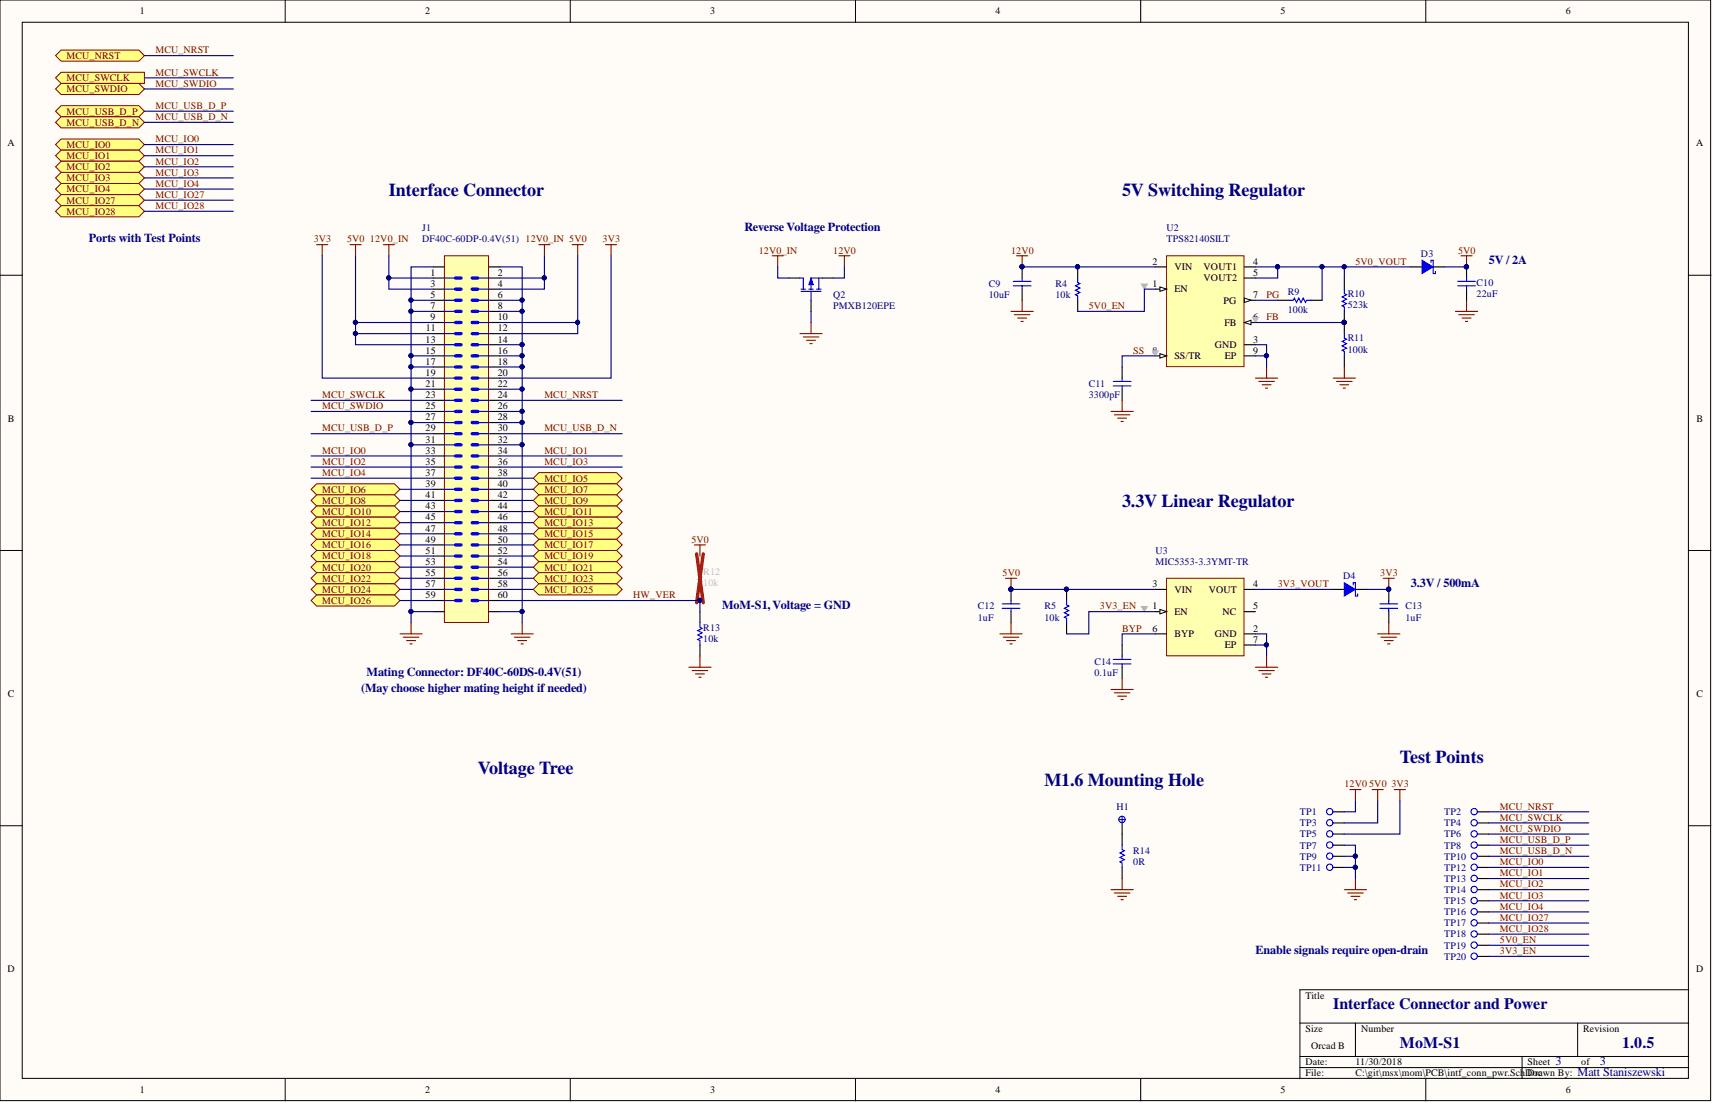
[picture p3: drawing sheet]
<svg xmlns="http://www.w3.org/2000/svg" width="391mm" height="252mm" viewBox="0 0 391 252" stroke-linecap="round" stroke-linejoin="round" font-family="sans-serif">
<defs><g id="words">
<g font-size="4.1" fill="#000080">
<text x="88.7" y="44.7">Interface Connector</text>
<text x="256.1" y="44.7">5V Switching Regulator</text>
<text x="256.1" y="115.7">3.3V Linear Regulator</text>
<text x="109" y="176.6">Voltage Tree</text>
<text x="238.3" y="179.1">M1.6 Mounting Hole</text>
<text x="319.4" y="174.1">Test Points</text>
</g>
<g font-size="3.6" fill="#000080">
<text x="304.2" y="230">Interface Connector and Power</text>
<text x="319.4" y="238.9">MoM-S1</text>
<text x="370.1" y="238.9">1.0.5</text>
</g>
<g font-size="2.8" fill="#000080">
<text x="169.9" y="52.7">Reverse Voltage Protection</text>
<text x="20.3" y="55.2">Ports with Test Points</text>
<text x="339.7" y="60.3">5V / 2A</text>
<text x="322" y="133.8">3.3V / 500mA</text>
<text x="164.8" y="138.9">MoM-S1, Voltage = GND</text>
<text x="83.7" y="154.1">Mating Connector: DF40C-60DS-0.4V(51)</text>
<text x="82.4" y="157.9">(May choose higher mating height if needed)</text>
<text x="286.5" y="217.5">Enable signals require open-drain</text>
<text x="354.9" y="242.9">3</text>
<text x="360" y="245.4">Matt Staniszewski</text>
<text x="365.1" y="242.9">3</text>
</g>
<g font-size="2.3">
<text x="31.9" y="3.3">1</text>
<text x="97" y="3.3">2</text>
<text x="162.1" y="3.3">3</text>
<text x="227.2" y="3.3">4</text>
<text x="292.2" y="3.3">5</text>
<text x="357.3" y="3.3">6</text>
<text x="1.7" y="33.4">A</text>
<text x="387" y="33.4">A</text>
<text x="98.2" y="62.9">1</text>
<text x="98.2" y="65.4">3</text>
<text x="113.6" y="62.9">2</text>
<text x="113.6" y="65.4">4</text>
<text x="263" y="60.4">2</text>
<text x="263" y="65.4">1</text>
<text x="268" y="61.6">VIN</text>
<text x="274.6" y="61.6">VOUT1</text>
<text x="274.6" y="64.2">VOUT2</text>
<text x="286" y="60.4">4</text>
<text x="286" y="62.9">5</text>
<text x="98.2" y="68">5</text>
<text x="98.2" y="70.5">7</text>
<text x="113.6" y="68">6</text>
<text x="113.6" y="70.5">8</text>
<text x="268" y="66.7">EN</text>
<text x="279.2" y="69.2">PG</text>
<text x="286" y="68">7</text>
<text x="97.2" y="75.6">11</text>
<text x="98.2" y="73">9</text>
<text x="113.6" y="73">10</text>
<text x="113.6" y="75.6">12</text>
<text x="279.4" y="74.3">FB</text>
<text x="286" y="73">6</text>
<text x="97.1" y="78.1">13</text>
<text x="97.1" y="80.6">15</text>
<text x="97.1" y="83.2">17</text>
<text x="113.6" y="78.1">14</text>
<text x="113.6" y="80.6">16</text>
<text x="113.6" y="83.2">18</text>
<text x="263" y="80.6">8</text>
<text x="268" y="81.9">SS/TR</text>
<text x="277.2" y="79.4">GND</text>
<text x="279.5" y="81.9">EP</text>
<text x="286" y="78.1">3</text>
<text x="286" y="80.6">9</text>
<text x="97.1" y="85.7">19</text>
<text x="97.1" y="88.3">21</text>
<text x="113.6" y="85.7">20</text>
<text x="113.6" y="88.3">22</text>
<text x="97.1" y="90.8">23</text>
<text x="97.1" y="93.3">25</text>
<text x="97.1" y="95.9">27</text>
<text x="113.6" y="90.8">24</text>
<text x="113.6" y="93.3">26</text>
<text x="113.6" y="95.9">28</text>
<text x="1.8" y="96.2">B</text>
<text x="97.1" y="98.4">29</text>
<text x="97.1" y="100.9">31</text>
<text x="113.6" y="98.4">30</text>
<text x="113.6" y="100.9">32</text>
<text x="387.1" y="96.2">B</text>
<text x="97.1" y="103.5">33</text>
<text x="97.1" y="106">35</text>
<text x="113.6" y="103.5">34</text>
<text x="113.6" y="106">36</text>
<text x="97.1" y="108.5">37</text>
<text x="97.1" y="111.1">39</text>
<text x="97.1" y="113.6">41</text>
<text x="113.6" y="108.5">38</text>
<text x="113.6" y="111.1">40</text>
<text x="113.6" y="113.6">42</text>
<text x="97.1" y="116.2">43</text>
<text x="97.1" y="118.7">45</text>
<text x="113.6" y="116.2">44</text>
<text x="113.6" y="118.7">46</text>
<text x="97.1" y="121.2">47</text>
<text x="97.1" y="123.8">49</text>
<text x="113.6" y="121.2">48</text>
<text x="113.6" y="123.8">50</text>
<text x="97.1" y="126.3">51</text>
<text x="97.1" y="128.8">53</text>
<text x="97.1" y="131.4">55</text>
<text x="113.6" y="126.3">52</text>
<text x="113.6" y="128.8">54</text>
<text x="113.6" y="131.4">56</text>
<text x="97.1" y="133.9">57</text>
<text x="97.1" y="136.4">59</text>
<text x="113.6" y="133.9">58</text>
<text x="113.6" y="136.4">60</text>
<text x="263" y="133.9">3</text>
<text x="268" y="135.2">VIN</text>
<text x="275.8" y="135.2">VOUT</text>
<text x="286" y="133.9">4</text>
<text x="263" y="139">1</text>
<text x="268" y="140.2">EN</text>
<text x="279" y="140.2">NC</text>
<text x="286" y="139">5</text>
<text x="263" y="144">6</text>
<text x="268" y="145.3">BYP</text>
<text x="277.2" y="145.3">GND</text>
<text x="279.5" y="147.9">EP</text>
<text x="286" y="144">2</text>
<text x="286" y="146.6">7</text>
<text x="1.8" y="158.9">C</text>
<text x="387.1" y="158.9">C</text>
<text x="1.7" y="221.7">D</text>
<text x="387" y="221.7">D</text>
<text x="297.9" y="227.7">Title</text>
<text x="297.9" y="235.3">Size</text>
<text x="299.1" y="239.1">Orcad B</text>
<text x="310.6" y="235.3">Number</text>
<text x="361.3" y="235.3">Revision</text>
<text x="297.9" y="242.9">Date:</text>
<text x="297.9" y="245.5">File:</text>
<text x="309.3" y="242.9">11/30/2018</text>
<text x="309.3" y="245.5">C:\git\msx\mom\PCB\intf_conn_pwr.SchDoc</text>
<text x="348.6" y="242.9">Sheet</text>
<text x="348.6" y="245.5">Drawn By:</text>
<text x="360.8" y="242.9">of</text>
<text x="31.9" y="249.3">1</text>
<text x="97" y="249.3">2</text>
<text x="162.1" y="249.3">3</text>
<text x="227.2" y="249.3">4</text>
<text x="292.2" y="249.3">5</text>
<text x="357.3" y="249.3">6</text>
</g>
<g font-size="2.3" fill="#800000">
<text x="15.2" y="13.4">MCU_NRST</text>
<text x="35.5" y="12.2">MCU_NRST</text>
<text x="35.5" y="17.2">MCU_SWCLK</text>
<text x="15.2" y="21.1">MCU_SWDIO</text>
<text x="15.2" y="18.5">MCU_SWCLK</text>
<text x="35.5" y="19.8">MCU_SWDIO</text>
<text x="15.2" y="26.1">MCU_USB_D_P</text>
<text x="15.2" y="28.7">MCU_USB_D_N</text>
<text x="35.5" y="27.4">MCU_USB_D_N</text>
<text x="35.5" y="24.9">MCU_USB_D_P</text>
<text x="15.2" y="33.7">MCU_IO0</text>
<text x="35.5" y="35">MCU_IO1</text>
<text x="35.5" y="32.5">MCU_IO0</text>
<text x="15.2" y="36.3">MCU_IO1</text>
<text x="15.2" y="38.8">MCU_IO2</text>
<text x="15.2" y="41.3">MCU_IO3</text>
<text x="35.5" y="37.5">MCU_IO2</text>
<text x="35.5" y="40.1">MCU_IO3</text>
<text x="15.2" y="43.9">MCU_IO4</text>
<text x="15.2" y="46.4">MCU_IO27</text>
<text x="35.5" y="42.6">MCU_IO4</text>
<text x="35.5" y="47.7">MCU_IO28</text>
<text x="35.5" y="45.1">MCU_IO27</text>
<text x="15.2" y="48.9">MCU_IO28</text>
<text x="71.6" y="55.3">3V3</text>
<text x="79.2" y="55.3">5V0</text>
<text x="84.4" y="55.3">12V0_IN</text>
<text x="137.5" y="55.3">3V3</text>
<text x="173.2" y="57.8">12V0_IN</text>
<text x="190.1" y="57.8">12V0</text>
<text x="230.7" y="57.8">12V0</text>
<text x="332.7" y="57.8">5V0</text>
<text x="309.3" y="60.4">5V0_VOUT</text>
<text x="248.4" y="70.5">5V0_EN</text>
<text x="289" y="68">PG</text>
<text x="289" y="73">FB</text>
<text x="258.6" y="80.6">SS</text>
<text x="73.5" y="90.8">MCU_SWCLK</text>
<text x="73.5" y="93.3">MCU_SWDIO</text>
<text x="124.2" y="90.8">MCU_NRST</text>
<text x="73.5" y="98.4">MCU_USB_D_P</text>
<text x="124.2" y="98.4">MCU_USB_D_N</text>
<text x="73.5" y="103.5">MCU_IO0</text>
<text x="73.5" y="106">MCU_IO2</text>
<text x="124.2" y="103.5">MCU_IO1</text>
<text x="124.2" y="106">MCU_IO3</text>
<text x="73.5" y="112.3">MCU_IO6</text>
<text x="73.5" y="108.5">MCU_IO4</text>
<text x="124.2" y="109.8">MCU_IO5</text>
<text x="124.2" y="112.3">MCU_IO7</text>
<text x="73.5" y="114.9">MCU_IO8</text>
<text x="73.5" y="117.4">MCU_IO10</text>
<text x="73.5" y="120">MCU_IO12</text>
<text x="124.2" y="114.9">MCU_IO9</text>
<text x="124.2" y="117.4">MCU_IO11</text>
<text x="124.2" y="120">MCU_IO13</text>
<text x="73.5" y="122.5">MCU_IO14</text>
<text x="73.5" y="125">MCU_IO16</text>
<text x="124.2" y="122.5">MCU_IO15</text>
<text x="124.2" y="125">MCU_IO17</text>
<text x="157.8" y="123.8">5V0</text>
<text x="73.5" y="127.6">MCU_IO18</text>
<text x="73.5" y="130.1">MCU_IO20</text>
<text x="124.2" y="127.6">MCU_IO19</text>
<text x="124.2" y="130.1">MCU_IO21</text>
<text x="228.8" y="131.4">5V0</text>
<text x="315" y="131.4">3V3</text>
<text x="73.5" y="132.6">MCU_IO22</text>
<text x="73.5" y="135.2">MCU_IO24</text>
<text x="73.5" y="137.7">MCU_IO26</text>
<text x="124.2" y="132.6">MCU_IO23</text>
<text x="124.2" y="135.2">MCU_IO25</text>
<text x="144.5" y="136.4">HW_VER</text>
<text x="291.5" y="133.9">3V3_VOUT</text>
<text x="251" y="139">3V3_EN</text>
<text x="256.1" y="144">BYP</text>
<text x="306.8" y="179.5">12V0</text>
<text x="312.4" y="179.5">5V0</text>
<text x="317.5" y="179.5">3V3</text>
<text x="342.2" y="184.6">MCU_NRST</text>
<text x="342.2" y="187.2">MCU_SWCLK</text>
<text x="342.2" y="189.7">MCU_SWDIO</text>
<text x="342.2" y="194.8">MCU_USB_D_N</text>
<text x="342.2" y="192.2">MCU_USB_D_P</text>
<text x="342.2" y="197.3">MCU_IO0</text>
<text x="342.2" y="199.8">MCU_IO1</text>
<text x="342.2" y="202.4">MCU_IO2</text>
<text x="342.2" y="204.9">MCU_IO3</text>
<text x="342.2" y="207.4">MCU_IO4</text>
<text x="342.2" y="210">MCU_IO27</text>
<text x="342.2" y="212.5">MCU_IO28</text>
<text x="342.2" y="215.1">5V0_EN</text>
<text x="342.2" y="217.6">3V3_EN</text>
</g>
<g font-size="2.3" fill="#000080">
<text x="96.3" y="52.8">J1</text>
<text x="266.2" y="52.8">U2</text>
<text x="96.3" y="55.3">DF40C-60DP-0.4V(51) 12V0_IN 5V0</text>
<text x="266.2" y="55.3">TPS82140SILT</text>
<text x="324.2" y="58.6">D3</text>
<text x="225.6" y="65.4">C9</text>
<text x="240.8" y="65.4">R4</text>
<text x="336.9" y="65.2">C10</text>
<text x="190.1" y="68">Q2</text>
<text x="190.1" y="70.5">PMXB120EPE</text>
<text x="225.6" y="68">10uF</text>
<text x="240.8" y="68">10k</text>
<text x="293.8" y="67.2">R9</text>
<text x="293.8" y="71.3">100k</text>
<text x="307.5" y="67.7">R10</text>
<text x="307.5" y="70.2">523k</text>
<text x="336.9" y="67.7">22uF</text>
<text x="307.5" y="77.9">R11</text>
<text x="307.5" y="80.4">100k</text>
<text x="248.4" y="88.3">C11</text>
<text x="248.4" y="90.8">3300pF</text>
<text x="263.7" y="126.3">U3</text>
<text x="263.7" y="128.8">MIC5353-3.3YMT-TR</text>
<text x="306.5" y="132.1">D4</text>
<text x="160.5" y="143.8">R13</text>
<text x="223.1" y="139">C12</text>
<text x="223.1" y="141.5">1uF</text>
<text x="238.3" y="139">R5</text>
<text x="238.3" y="141.5">10k</text>
<text x="320.7" y="139">C13</text>
<text x="320.7" y="141.5">1uF</text>
<text x="160.5" y="146.3">10k</text>
<text x="249.7" y="151.7">C14</text>
<text x="249.7" y="154.2">0.1uF</text>
<text x="254.8" y="184.6">H1</text>
<text x="296.6" y="185.9">TP1</text>
<text x="329.6" y="185.9">TP2</text>
<text x="296.6" y="188.4">TP3</text>
<text x="296.6" y="191">TP5</text>
<text x="329.6" y="188.4">TP4</text>
<text x="329.6" y="191">TP6</text>
<text x="258.6" y="194.8">R14</text>
<text x="258.6" y="197.3">0R</text>
<text x="296.6" y="193.5">TP7</text>
<text x="296.6" y="196">TP9</text>
<text x="329.6" y="193.5">TP8</text>
<text x="329.6" y="196">TP10</text>
<text x="296.6" y="198.6">TP11</text>
<text x="329.6" y="198.6">TP12</text>
<text x="329.6" y="201.1">TP13</text>
<text x="329.6" y="203.6">TP14</text>
<text x="329.6" y="206.2">TP15</text>
<text x="329.6" y="208.7">TP16</text>
<text x="329.6" y="211.2">TP17</text>
<text x="329.6" y="213.8">TP18</text>
<text x="329.6" y="216.3">TP19</text>
<text x="329.6" y="218.9">TP20</text>
</g>
<g font-size="2.3" fill="#bfbebc">
<text x="160.5" y="131.1">R12</text>
<text x="160.5" y="133.6">10k</text>
</g>
</g></defs>
<g fill="#fffcf8" stroke="#000" stroke-width=".23">
<path d="M0 0h390.3v251h-390.3z"/>
<path d="M5.1 5.1h380.2v240.8h-380.2z"/>
</g>
<g fill="none" stroke="#000" stroke-width=".23">
<path d="M65.1 0v5.1M130.1 0v5.1M195.2 0v5.1M260.3 0v5.1M325.3 0v5.1M0 62.8h5.1M385.3 62.8h5.1M0 125.5h5.1M385.3 125.5h5.1M0 188.3h5.1M385.3 188.3h5.1M296.6 233.3h88.7"/>
<path d="M309.3 233.3v7.6M360 233.3v7.6M385.3 225.7h-88.7v20.3M65.1 246v5.1M130.1 246v5.1M195.2 246v5.1M260.3 246v5.1M296.6 240.9h88.7M296.6 243.5h88.7M325.3 246v5.1M347.3 240.9v5.1"/>
</g>
<path d="M266.2 131.9h17.7v17.6h-17.7z" fill="#ffffb0" stroke="#800000" stroke-width=".23"/>
<path d="M263.7 134.4h2.5M263.7 139.5h2.5" fill="none" stroke="#000" stroke-width=".25"/>
<path d="M264.7 139l1.5 .5-1.5 .5z" fill="#fffcf8"/>
<path d="M264.7 139l1.5 .5-1.5 .5z" fill="none" stroke="#000" stroke-width=".23"/>
<g fill="none" stroke="#000" stroke-width=".25">
<path d="M233.2 60.9v2.5M233.2 65.9v2.6M291.5 68.5h2.6M299.1 68.5h2.6M306.8 63.4v2.5M306.8 71v5.1M256.1 83.7v2.5M256.1 88.8v2.5M306.8 81.2v2.5M230.7 134.4v2.5M230.7 139.5v2.5M283.9 134.4h2.6"/>
<path d="M283.9 139.5h2.6M316.9 134.4v2.5M316.9 139.5v2.5M256.1 147.1v2.5M256.1 152.2v2.5M263.7 144.6h2.5M283.9 144.6h2.6M283.9 147.1h2.6"/>
</g>
<g fill="none" stroke="#800000" stroke-width=".25">
<path d="M232 58.3h2.5M233.2 58.3v2.6M230.7 71h5.1M231.5 71.8h3.5M232.2 72.5h2M233 73.3h.5M233.2 68.5v2.5M253.5 93.8h5.1M254.3 94.6h3.5M255 95.4h2.1M255.8 96.1h.5M256.1 91.3v2.5"/>
<path d="M286.5 86.2h5M287.2 87h3.6M288 87.7h2M288.8 88.5h.5M289 83.7v2.5M304.2 86.2h5.1M305 87h3.5M305.7 87.7h2.1M306.5 88.5h.5M306.8 83.7v2.5M229.4 131.9h2.6M230.7 131.9v2.5"/>
<path d="M315.6 131.9h2.6M316.9 131.9v2.5M228.2 144.6h5M228.9 145.3h3.6M229.7 146.1h2M230.4 146.8h.6M230.7 142v2.6M253.5 157.2h5.1M254.3 158h3.5M255 158.8h2.1M255.8 159.5h.5M256.1 154.7v2.5"/>
<path d="M286.5 152.2h5M287.2 152.9h3.6M288 153.7h2M288.8 154.4h.5M289 149.6v2.6M314.4 144.6h5M315.1 145.3h3.6M315.9 146.1h2M316.6 146.8h.5M316.9 142v2.6"/>
</g>
<g fill="none" stroke="#00f" stroke-width=".25">
<path d="M231.2 64.2h4.1M231.2 65.2h4.1M233.2 63.4v.8M233.2 65.2v.7M294.1 68.5h1l.2-.5 .6 1 .5-1 .5 1 .5-1 .5 1 .2-.5h1M306.8 76.1v1l.5 .2-1.1 .6 1.1 .5-1.1 .5 1.1 .5-1.1 .5 .6 .2v1.1M306.8 65.9v1.1l.5 .2-1.1 .5 1.1 .5-1.1 .5 1.1 .5-1.1 .5 .6 .3v1M254 87h4.1M254 88h4.1M256.1 86.2v.8M256.1 88v.8M228.7 137.7h4"/>
<path d="M228.7 138.7h4M230.7 136.9v.8M230.7 138.7v.8M314.9 137.7h4M314.9 138.7h4M316.9 136.9v.8M316.9 138.7v.8M254 150.4h4.1M254 151.4h4.1M256.1 149.6v.8M256.1 151.4v.8"/>
</g>
<g fill="#000080" stroke="#000080" stroke-width=".23">
<circle cx="230.7" cy="134.4" r=".47"/>
<circle cx="316.9" cy="134.4" r=".47"/>
<circle cx="233.2" cy="60.8" r=".47"/>
<circle cx="306.7" cy="73.5" r=".47"/>
</g>
<path d="M266.2 58.3h17.7v25.3h-17.7z" fill="#ffffb0" stroke="#800000" stroke-width=".23"/>
<path d="M263.7 60.9h2.5M263.7 65.9h2.5" fill="none" stroke="#000" stroke-width=".25"/>
<path d="M264.7 65.4l1.5 .5-1.5 .5z" fill="#fffcf8"/>
<path d="M264.7 65.4l1.5 .5-1.5 .5z" fill="none" stroke="#000" stroke-width=".23"/>
<path d="M283.9 60.9h2.6M283.9 63.4h2.6M263.7 81.2h2.5" fill="none" stroke="#000" stroke-width=".25"/>
<path d="M264.7 80.6l1.5 .6-1.5 .5z" fill="#fffcf8"/>
<path d="M264.7 80.6l1.5 .6-1.5 .5z" fill="none" stroke="#000" stroke-width=".23"/>
<path d="M283.9 78.6h2.6M283.9 73.5h2.6M283.9 81.2h2.6" fill="none" stroke="#000" stroke-width=".25"/>
<path d="M283.9 73.5l1.6-.5v1.1z" fill="#fffcf8"/>
<path d="M283.9 73.5l1.6-.5v1.1z" fill="none" stroke="#000" stroke-width=".23"/>
<path d="M283.9 68.5h2.6" fill="none" stroke="#000" stroke-width=".25"/>
<path d="M283.9 68l1.6 .5-1.6 .5z" fill="#fffcf8"/>
<path d="M283.9 68l1.6 .5-1.6 .5z" fill="none" stroke="#000" stroke-width=".23"/>
<path d="M333.4 58.3h2.5M334.6 58.3v2.6M332.1 71h5.1M332.9 71.8h3.5M333.6 72.5h2.1M334.4 73.3h.5M334.6 68.5v2.5" fill="none" stroke="#800000" stroke-width=".25"/>
<circle cx="334.6" cy="60.8" r=".47" fill="#000080" stroke="#000080" stroke-width=".23"/>
<path d="M101.4 58.3h10.1v83.6h-10.1z" fill="#ffffb0" stroke="#800000" stroke-width=".23"/>
<g fill="none" stroke="#00f" stroke-width=".25">
<path d="M101.4 63.4h2.5M101.4 65.9h2.5M101.4 68.5h2.5M101.4 71h2.5M101.4 73.5h2.5M101.4 76.1h2.5M101.4 78.6h2.5M109 63.4h2.5M109 65.9h2.5M109 68.5h2.5M109 71h2.5M109 73.5h2.5"/>
<path d="M109 76.1h2.5M109 78.6h2.5M101.4 81.2h2.5M101.4 83.7h2.5M101.4 86.2h2.5M101.4 88.8h2.5M101.4 91.3h2.5M101.4 93.8h2.5M101.4 96.4h2.5M101.4 98.9h2.5M109 81.2h2.5M109 83.7h2.5"/>
<path d="M109 86.2h2.5M109 88.8h2.5M109 91.3h2.5M109 93.8h2.5M109 96.4h2.5M109 98.9h2.5M101.4 114.1h2.5M101.4 116.7h2.5M101.4 119.2h2.5M101.4 101.4h2.5M101.4 104h2.5M101.4 106.5h2.5"/>
<path d="M101.4 109h2.5M101.4 111.6h2.5M109 114.1h2.5M109 116.7h2.5M109 119.2h2.5M109 101.4h2.5M109 104h2.5M109 106.5h2.5M109 109h2.5M109 111.6h2.5M101.4 126.8h2.5M101.4 129.3h2.5"/>
<path d="M101.4 131.9h2.5M101.4 134.4h2.5M101.4 136.9h2.5M101.4 121.7h2.5M101.4 124.3h2.5M109 126.8h2.5M109 129.3h2.5M109 131.9h2.5M109 134.4h2.5M109 136.9h2.5M109 121.7h2.5M109 124.3h2.5"/>
</g>
<g fill="none" stroke="#00f" stroke-width=".76">
<path d="M103.9 63.4h1.3M103.9 65.9h1.3M103.9 68.5h1.3M103.9 71h1.3M103.9 73.5h1.3M103.9 76.1h1.3M103.9 78.6h1.3M107.7 63.4h1.3M107.7 65.9h1.3M107.7 68.5h1.3M107.7 71h1.3M107.7 73.5h1.3"/>
<path d="M107.7 76.1h1.3M107.7 78.6h1.3M103.9 81.2h1.3M103.9 83.7h1.3M103.9 86.2h1.3M103.9 88.8h1.3M103.9 91.3h1.3M103.9 93.8h1.3M103.9 96.4h1.3M103.9 98.9h1.3M107.7 81.2h1.3M107.7 83.7h1.3"/>
<path d="M107.7 86.2h1.3M107.7 88.8h1.3M107.7 91.3h1.3M107.7 93.8h1.3M107.7 96.4h1.3M107.7 98.9h1.3M103.9 114.1h1.3M103.9 116.7h1.3M103.9 119.2h1.3M103.9 101.4h1.3M103.9 104h1.3M103.9 106.5h1.3"/>
<path d="M103.9 109h1.3M103.9 111.6h1.3M107.7 114.1h1.3M107.7 116.7h1.3M107.7 119.2h1.3M107.7 101.4h1.3M107.7 104h1.3M107.7 106.5h1.3M107.7 109h1.3M107.7 111.6h1.3M103.9 126.8h1.3M103.9 129.3h1.3"/>
<path d="M103.9 131.9h1.3M103.9 134.4h1.3M103.9 136.9h1.3M103.9 121.7h1.3M103.9 124.3h1.3M107.7 126.8h1.3M107.7 129.3h1.3M107.7 131.9h1.3M107.7 134.4h1.3M107.7 136.9h1.3M107.7 121.7h1.3M107.7 124.3h1.3"/>
</g>
<g fill="none" stroke="#000" stroke-width=".25">
<path d="M98.9 63.4h2.5M98.9 65.9h2.5M98.9 68.5h2.5M98.9 71h2.5M98.9 73.5h2.5M98.9 76.1h2.5M98.9 78.6h2.5M98.9 60.9h2.5M111.5 63.4h2.6M111.5 65.9h2.6M111.5 68.5h2.6M111.5 71h2.6"/>
<path d="M111.5 73.5h2.6M111.5 76.1h2.6M111.5 78.6h2.6M111.5 60.9h2.6M98.9 81.2h2.5M98.9 83.7h2.5M98.9 86.2h2.5M98.9 88.8h2.5M98.9 91.3h2.5M98.9 93.8h2.5M98.9 96.4h2.5M98.9 98.9h2.5"/>
<path d="M111.5 81.2h2.6M111.5 83.7h2.6M111.5 86.2h2.6M111.5 88.8h2.6M111.5 91.3h2.6M111.5 93.8h2.6M111.5 96.4h2.6M111.5 98.9h2.6M98.9 101.4h2.5M98.9 104h2.5M98.9 106.5h2.5M98.9 109h2.5"/>
<path d="M98.9 111.6h2.5M98.9 114.1h2.5M98.9 116.7h2.5M98.9 119.2h2.5M111.5 101.4h2.6M111.5 104h2.6M111.5 106.5h2.6M111.5 109h2.6M111.5 111.6h2.6M111.5 114.1h2.6M111.5 116.7h2.6M111.5 119.2h2.6"/>
<path d="M98.9 121.7h2.5M98.9 124.3h2.5M98.9 126.8h2.5M98.9 129.3h2.5M98.9 131.9h2.5M98.9 134.4h2.5M98.9 136.9h2.5M98.9 139.5h2.5M111.5 121.7h2.6M111.5 124.3h2.6M111.5 126.8h2.6M111.5 129.3h2.6"/>
<path d="M111.5 131.9h2.6M111.5 134.4h2.6M111.5 136.9h2.6M111.5 139.5h2.6"/>
</g>
<g fill="none" stroke="#800000" stroke-width=".25">
<path d="M79.9 55.8h2.5M81.1 55.8v2.5M87.5 55.8h2.5M88.7 55.8v2.5M123 55.8h2.5M124.2 55.8v2.5M130.6 55.8h2.5M131.8 55.8v2.5M138.2 55.8h2.5M139.4 55.8v2.5M91.3 144.6h5M92 145.3h3.6"/>
<path d="M92.8 146.1h2M93.5 146.8h.6M93.8 142v2.6M116.6 144.6h5.1M117.4 145.3h3.5M118.1 146.1h2.1M118.9 146.8h.5M119.2 142v2.6"/>
</g>
<path d="M263 80h1.3l-.6 1.2z" fill="#c0c0c0"/>
<path d="M263 80h1.3l-.6 1.2z" fill="none" stroke="#c0c0c0" stroke-width=".23"/>
<path d="M285.8 72.4h1.4l-.7 1.1z" fill="#c0c0c0"/>
<path d="M285.8 72.4h1.4l-.7 1.1z" fill="none" stroke="#c0c0c0" stroke-width=".23"/>
<g fill="none" stroke="#000" stroke-width=".25">
<path d="M245.9 60.9v2.5M245.9 68.5v2.5M334.6 60.9v2.5M334.6 65.9v2.6M159.7 139.5v2.5M243.4 134.4v2.5M159.7 147.1v2.5M243.4 142v2.6M256.1 187.7v5M256.1 197.8v2.5M304.2 185.1h2.6M304.2 187.7h2.6"/>
<path d="M304.2 190.2h2.6M304.2 192.7h2.6M304.2 195.3h2.6M304.2 197.8h2.6M337.2 185.1h2.5M337.2 187.7h2.5M337.2 190.2h2.5M337.2 192.7h2.5M337.2 195.3h2.5M337.2 197.8h2.5M337.2 200.3h2.5M337.2 202.9h2.5"/>
<path d="M337.2 205.4h2.5M337.2 208h2.5M337.2 210.5h2.5M337.2 213h2.5M337.2 215.6h2.5M337.2 218.1h2.5"/>
</g>
<g fill="#000080" stroke="#000080" stroke-width=".23">
<circle cx="334.6" cy="60.8" r=".47"/>
<circle cx="159.7" cy="136.9" r=".47"/>
<circle cx="245.9" cy="60.8" r=".47"/>
<circle cx="243.3" cy="134.4" r=".47"/>
</g>
<g fill="none" stroke="#00f" stroke-width=".25">
<path d="M245.9 63.4v1l.5 .3-1 .5 1 .5-1 .5 1 .5-1 .5 .5 .3v1M332.6 64.2h4.1M332.6 65.2h4.1M334.6 63.4v.8M334.6 65.2v.7M243.4 136.9v1.1l.5 .2-1 .5 1 .5-1 .5 1 .5-1 .5 .5 .3v1M159.7 142v1l.5 .3-1 .5 1 .5-1 .5 1 .5-1 .5 .5 .3v1M255.3 186.9h1.5M256.1 192.7v1.1l.5 .2-1.1 .5 1.1 .5-1.1 .5 1.1 .5-1.1 .5 .6 .3v1M256.1 186.1v1.6"/>
<circle cx="256" cy="186.9" r=".72"/>
<circle cx="303.4" cy="190.2" r=".72"/>
<circle cx="303.4" cy="187.6" r=".72"/>
<circle cx="303.4" cy="197.8" r=".72"/>
<circle cx="303.4" cy="195.2" r=".72"/>
<circle cx="303.4" cy="192.7" r=".72"/>
<circle cx="303.4" cy="185.1" r=".72"/>
<circle cx="336.4" cy="190.2" r=".72"/>
<circle cx="336.4" cy="197.8" r=".72"/>
<circle cx="336.4" cy="187.6" r=".72"/>
<circle cx="336.4" cy="195.2" r=".72"/>
<circle cx="336.4" cy="192.7" r=".72"/>
<circle cx="336.4" cy="185.1" r=".72"/>
<circle cx="336.4" cy="213" r=".72"/>
<circle cx="336.4" cy="210.5" r=".72"/>
<circle cx="336.4" cy="202.8" r=".72"/>
<circle cx="336.4" cy="205.4" r=".72"/>
<circle cx="336.4" cy="218.1" r=".72"/>
<circle cx="336.4" cy="215.5" r=".72"/>
<circle cx="336.4" cy="207.9" r=".72"/>
<circle cx="336.4" cy="200.3" r=".72"/>
</g>
<g fill="none" stroke="#800000" stroke-width=".25">
<path d="M72.3 55.8h2.5M73.5 55.8v2.5M158.4 124.3h2.6M159.7 124.3v2.5M157.2 152.2h5.1M157.9 152.9h3.6M158.7 153.7h2M159.5 154.4h.5M159.7 149.6v2.6M308 180.1h2.6M309.3 180.1v2.5M313.1 180.1h2.5"/>
<path d="M314.4 180.1v2.5M318.2 180.1h2.5M319.4 180.1v2.5M253.5 202.9h5.1M254.3 203.6h3.5M255 204.4h2.1M255.8 205.2h.5M256.1 200.3v2.6M306.8 202.9h5M307.5 203.6h3.6M308.3 204.4h2M309 205.2h.5"/>
<path d="M309.3 200.3v2.6"/>
</g>
<path d="M159.7 126.8v3.6l.5 .2-1 .5 1 .5-1 .5 1 .5-1 .5 .5 .3v3.5" fill="none" stroke="#bfbebc" stroke-width=".25"/>
<path d="M159 126.3l1.5 11.2M160.5 126.3l-1.5 11.2" fill="none" stroke="#f00" stroke-width=".76"/>
<path d="M260.4 138.3h1.4l-.7 1.2z" fill="#b7b7b7"/>
<path d="M260.4 138.3h1.4l-.7 1.2z" fill="none" stroke="#b7b7b7" stroke-width=".23"/>
<path d="M260.4 64.8h1.4l-.7 1.1z" fill="#b7b7b7"/>
<path d="M260.4 64.8h1.4l-.7 1.1z" fill="none" stroke="#b7b7b7" stroke-width=".23"/>
<path d="M322 60.9h2.5M327 60.9h2.6" fill="none" stroke="#000" stroke-width=".25"/>
<path d="M324.5 59.4l2.5 1.5-2.5 1.5z" fill="#00f"/>
<path d="M324.5 59.4l2.5 1.5-2.5 1.5zM327 59.3h-.5v.6M327 59.4v3h.5v-.5" fill="none" stroke="#00f" stroke-width=".25"/>
<path d="M304.2 134.4h2.6M309.3 134.4h2.5" fill="none" stroke="#000" stroke-width=".25"/>
<path d="M306.8 132.9l2.4 1.5-2.4 1.5z" fill="#00f"/>
<path d="M182.8 66.4h4.5M182.8 65.9h1M183.3 63.4v2.5M184.6 65.9h1M185.1 66.4v2.1M186.3 65.9h1M186.8 63.4v2.5M187.6 63.4h-2.5v2.5M306.8 132.9l2.4 1.5-2.4 1.5zM309.3 132.9h-.5v.5M309.3 132.9v3h.5v-.5" fill="none" stroke="#00f" stroke-width=".25"/>
<path d="M176.2 58.3h2.5M177.5 58.3v2.6M191.4 58.3h2.5M192.7 58.3v2.6" fill="none" stroke="#800000" stroke-width=".25"/>
<path d="M180 63.4h2.5M185.1 68.5v2.5M187.6 63.4h2.5" fill="none" stroke="#000" stroke-width=".25"/>
<path d="M185.1 63.4l.5 1.5h-1z" fill="#00f"/>
<path d="M185.1 63.4l.5 1.5h-1z" fill="none" stroke="#00f" stroke-width=".23"/>
<path d="M182.5 63.4h.8" fill="none" stroke="#00f" stroke-width=".25"/>
<path d="M182.5 76.1h5.1M183.3 76.8h3.5M184.1 77.6h2M184.8 78.4h.5M185.1 73.5v2.6" fill="none" stroke="#800000" stroke-width=".25"/>
<g fill="#ffff80" stroke="#800000" stroke-width=".23">
<path d="M13.9 31.7h17.8l1.3 1.3-1.3 1.2h-17.8l-1.2-1.2z" fill-rule="evenodd"/>
<path d="M13.9 34.2h17.8l1.3 1.3-1.3 1.3h-17.8l-1.2-1.3z" fill-rule="evenodd"/>
<path d="M13.9 36.8h17.8l1.3 1.2-1.3 1.3h-17.8l-1.2-1.3z" fill-rule="evenodd"/>
<path d="M13.9 39.3h17.8l1.3 1.3-1.3 1.2h-17.8l-1.2-1.2z" fill-rule="evenodd"/>
<path d="M13.9 41.8h17.8l1.3 1.3-1.3 1.3h-17.8l-1.2-1.3z" fill-rule="evenodd"/>
<path d="M123 107.8h17.7l1.3 1.2-1.3 1.3h-17.7l-1.3-1.3z" fill-rule="evenodd"/>
<path d="M72.3 110.3h17.7l1.3 1.3-1.3 1.3h-17.7l-1.3-1.3z" fill-rule="evenodd"/>
<path d="M123 110.3h17.7l1.3 1.3-1.3 1.3h-17.7l-1.3-1.3z" fill-rule="evenodd"/>
<path d="M72.3 112.9h17.7l1.3 1.2-1.3 1.3h-17.7l-1.3-1.3z" fill-rule="evenodd"/>
<path d="M123 112.9h17.7l1.3 1.2-1.3 1.3h-17.7l-1.3-1.3z" fill-rule="evenodd"/>
<path d="M72.3 115.4h17.7l1.3 1.3-1.3 1.2h-17.7l-1.3-1.2z" fill-rule="evenodd"/>
<path d="M123 115.4h17.7l1.3 1.3-1.3 1.2h-17.7l-1.3-1.2z" fill-rule="evenodd"/>
<path d="M72.3 117.9h17.7l1.3 1.3-1.3 1.3h-17.7l-1.3-1.3z" fill-rule="evenodd"/>
<path d="M123 117.9h17.7l1.3 1.3-1.3 1.3h-17.7l-1.3-1.3z" fill-rule="evenodd"/>
<path d="M72.3 120.5h17.7l1.3 1.2-1.3 1.3h-17.7l-1.3-1.3z" fill-rule="evenodd"/>
<path d="M123 120.5h17.7l1.3 1.2-1.3 1.3h-17.7l-1.3-1.3z" fill-rule="evenodd"/>
<path d="M72.3 123h17.7l1.3 1.3-1.3 1.2h-17.7l-1.3-1.2z" fill-rule="evenodd"/>
<path d="M123 123h17.7l1.3 1.3-1.3 1.2h-17.7l-1.3-1.2z" fill-rule="evenodd"/>
<path d="M72.3 125.5h17.7l1.3 1.3-1.3 1.3h-17.7l-1.3-1.3z" fill-rule="evenodd"/>
<path d="M123 125.5h17.7l1.3 1.3-1.3 1.3h-17.7l-1.3-1.3z" fill-rule="evenodd"/>
<path d="M72.3 128.1h17.7l1.3 1.2-1.3 1.3h-17.7l-1.3-1.3z" fill-rule="evenodd"/>
<path d="M123 128.1h17.7l1.3 1.2-1.3 1.3h-17.7l-1.3-1.3z" fill-rule="evenodd"/>
<path d="M72.3 130.6h17.7l1.3 1.3-1.3 1.2h-17.7l-1.3-1.2z" fill-rule="evenodd"/>
<path d="M123 130.6h17.7l1.3 1.3-1.3 1.2h-17.7l-1.3-1.2z" fill-rule="evenodd"/>
<path d="M72.3 133.1h17.7l1.3 1.3-1.3 1.3h-17.7l-1.3-1.3z" fill-rule="evenodd"/>
<path d="M123 133.1h17.7l1.3 1.3-1.3 1.3h-17.7l-1.3-1.3z" fill-rule="evenodd"/>
<path d="M72.3 135.7h17.7l1.3 1.2-1.3 1.3h-17.7l-1.3-1.3z" fill-rule="evenodd"/>
<path d="M13.9 44.4h17.8l1.3 1.2-1.3 1.3h-17.8l-1.2-1.3z" fill-rule="evenodd"/>
<path d="M13.9 46.9h17.8l1.3 1.3-1.3 1.3h-17.8l-1.2-1.3z" fill-rule="evenodd"/>
<path d="M13.9 19h17.8l1.3 1.3-1.3 1.3h-17.8l-1.2-1.3z" fill-rule="evenodd"/>
<path d="M13.9 16.5h19.1v2.5h-19.1l-1.2-1.2z" fill-rule="evenodd"/>
<path d="M13.9 11.4h17.8l1.3 1.3-1.3 1.2h-17.8l-1.2-1.2z" fill-rule="evenodd"/>
<path d="M13.9 24.1h17.8l1.3 1.3-1.3 1.2h-17.8l-1.2-1.2z" fill-rule="evenodd"/>
<path d="M13.9 26.6h17.8l1.3 1.3-1.3 1.3h-17.8l-1.2-1.3z" fill-rule="evenodd"/>
</g>
<g fill="none" stroke="#000080" stroke-width=".25">
<path d="M33 17.8h20.2M33 12.7h20.2M33 33h20.2M33 35.5h20.2M33 38h20.2M33 27.9h20.2M33 25.4h20.2M33 20.3h20.2M33 40.6h20.2M33 43.1h20.2M33 45.6h20.2M33 48.2h20.2"/>
<path d="M73.5 58.3v27.9h25.4M81.1 58.3v15.2h17.8M88.7 58.3v5.1h10.2M124.2 58.3v5.1h-10.1M131.8 58.3v15.2h-17.7M139.4 58.3v27.9h-25.3M81.1 73.5v2.6h17.8M81.1 76.1v2.5h17.8M88.7 63.4v2.5h10.2M93.8 71h5.1M98.9 60.9h-5.1v7.6M98.9 68.5h-5.1v73.5"/>
<path d="M114.1 60.9h5.1v10.1h-5.1M114.1 68.5h5.1M114.1 78.6h5.1M119.2 71v10.2M124.2 63.4v2.5h-10.1M131.8 73.5v2.6h-17.7M177.5 60.9v2.5h2.5M185.1 71v2.5M192.7 60.9v2.5h-2.6M233.2 60.9h30.5M263.7 65.9h-2.6v5.1h-15.2M286.5 78.6h2.5v5.1"/>
<path d="M286.5 60.9h5M286.5 68.5h5M286.5 73.5h20.3M291.5 60.9v2.5h-5M291.5 60.9h10.2v7.6M301.7 60.9h5.1v2.5M306.8 60.9h15.2M329.6 60.9h5M71 91.3h27.9M71 93.8h27.9M71 98.9h27.9M93.8 81.2h5.1"/>
<path d="M93.8 83.7h5.1M93.8 88.8h5.1M93.8 96.4h5.1M114.1 81.2h5.1v2.5M114.1 83.7h5.1M114.1 88.8h5.1M114.1 91.3h27.9M114.1 93.8h5.1M114.1 96.4h5.1M114.1 98.9h27.9M119.2 83.7v58.3M263.7 81.2h-7.6v2.5"/>
<path d="M286.5 81.2h2.5M71 109h27.9M71 104h27.9M71 106.5h27.9M91.3 111.6h7.6M91.3 114.1h7.6M91.3 116.7h7.6M91.3 119.2h7.6M93.8 101.4h5.1M114.1 111.6h7.6M114.1 114.1h7.6M114.1 116.7h7.6"/>
<path d="M114.1 119.2h7.6M114.1 101.4h5.1M114.1 109h7.6M114.1 104h27.9M114.1 106.5h27.9M91.3 121.7h7.6M91.3 124.3h7.6M91.3 126.8h7.6M91.3 134.4h7.6M91.3 136.9h7.6M91.3 131.9h7.6M91.3 129.3h7.6"/>
<path d="M93.8 139.5h5.1M114.1 136.9h45.6v2.6M114.1 139.5h5.1M114.1 121.7h7.6M114.1 124.3h7.6M114.1 126.8h7.6M114.1 134.4h7.6M114.1 131.9h7.6M114.1 129.3h7.6M230.7 134.4h33M263.7 139.5h-15.3v5.1h-5M286.5 134.4h17.7"/>
<path d="M311.8 134.4h5.1M263.7 144.6h-7.6v2.5M286.5 144.6h2.5v5M286.5 147.1h2.5M306.8 192.7h2.5v2.6M306.8 195.3h2.5v5M306.8 197.8h2.5M309.3 182.6v2.5h-2.5M314.4 182.6v5.1h-7.6M319.4 182.6v7.6h-12.6M339.7 197.8h22.8M339.7 195.3h22.8"/>
<path d="M339.7 192.7h22.8M339.7 190.2h22.8M339.7 187.7h22.8M339.7 185.1h22.8M339.7 215.6h22.8M339.7 218.1h22.8M339.7 208h22.8M339.7 205.4h22.8M339.7 202.9h22.8M339.7 200.3h22.8M339.7 210.5h22.8M339.7 213h22.8"/>
</g>
<g fill="#000080" stroke="#000080" stroke-width=".23">
<circle cx="289" cy="147.1" r=".47"/>
<circle cx="289" cy="81.1" r=".47"/>
<circle cx="291.5" cy="60.8" r=".47"/>
<circle cx="301.6" cy="60.8" r=".47"/>
<circle cx="306.7" cy="73.5" r=".47"/>
<circle cx="306.7" cy="60.8" r=".47"/>
<circle cx="93.8" cy="71" r=".47"/>
<circle cx="93.8" cy="68.4" r=".47"/>
<circle cx="93.8" cy="139.4" r=".47"/>
<circle cx="119.1" cy="68.4" r=".47"/>
<circle cx="119.1" cy="139.4" r=".47"/>
<circle cx="93.8" cy="81.1" r=".47"/>
<circle cx="93.8" cy="83.7" r=".47"/>
<circle cx="119.1" cy="83.7" r=".47"/>
<circle cx="119.1" cy="81.1" r=".47"/>
<circle cx="119.1" cy="78.6" r=".47"/>
<circle cx="119.1" cy="71" r=".47"/>
<circle cx="88.7" cy="63.4" r=".47"/>
<circle cx="124.2" cy="63.4" r=".47"/>
<circle cx="81.1" cy="73.5" r=".47"/>
<circle cx="81.1" cy="76" r=".47"/>
<circle cx="131.8" cy="73.5" r=".47"/>
<circle cx="93.8" cy="101.4" r=".47"/>
<circle cx="93.8" cy="96.3" r=".47"/>
<circle cx="93.8" cy="88.7" r=".47"/>
<circle cx="243.3" cy="134.4" r=".47"/>
<circle cx="230.7" cy="134.4" r=".47"/>
<circle cx="119.1" cy="101.4" r=".47"/>
<circle cx="119.1" cy="96.3" r=".47"/>
<circle cx="119.1" cy="93.8" r=".47"/>
<circle cx="119.1" cy="88.7" r=".47"/>
<circle cx="159.7" cy="136.9" r=".47"/>
<circle cx="309.3" cy="195.2" r=".47"/>
<circle cx="309.3" cy="197.8" r=".47"/>
<circle cx="245.9" cy="60.8" r=".47"/>
<circle cx="233.2" cy="60.8" r=".47"/>
<circle cx="334.6" cy="60.8" r=".47"/>
<circle cx="316.9" cy="134.4" r=".47"/>
</g>
<use href="#words"/>
</svg>
